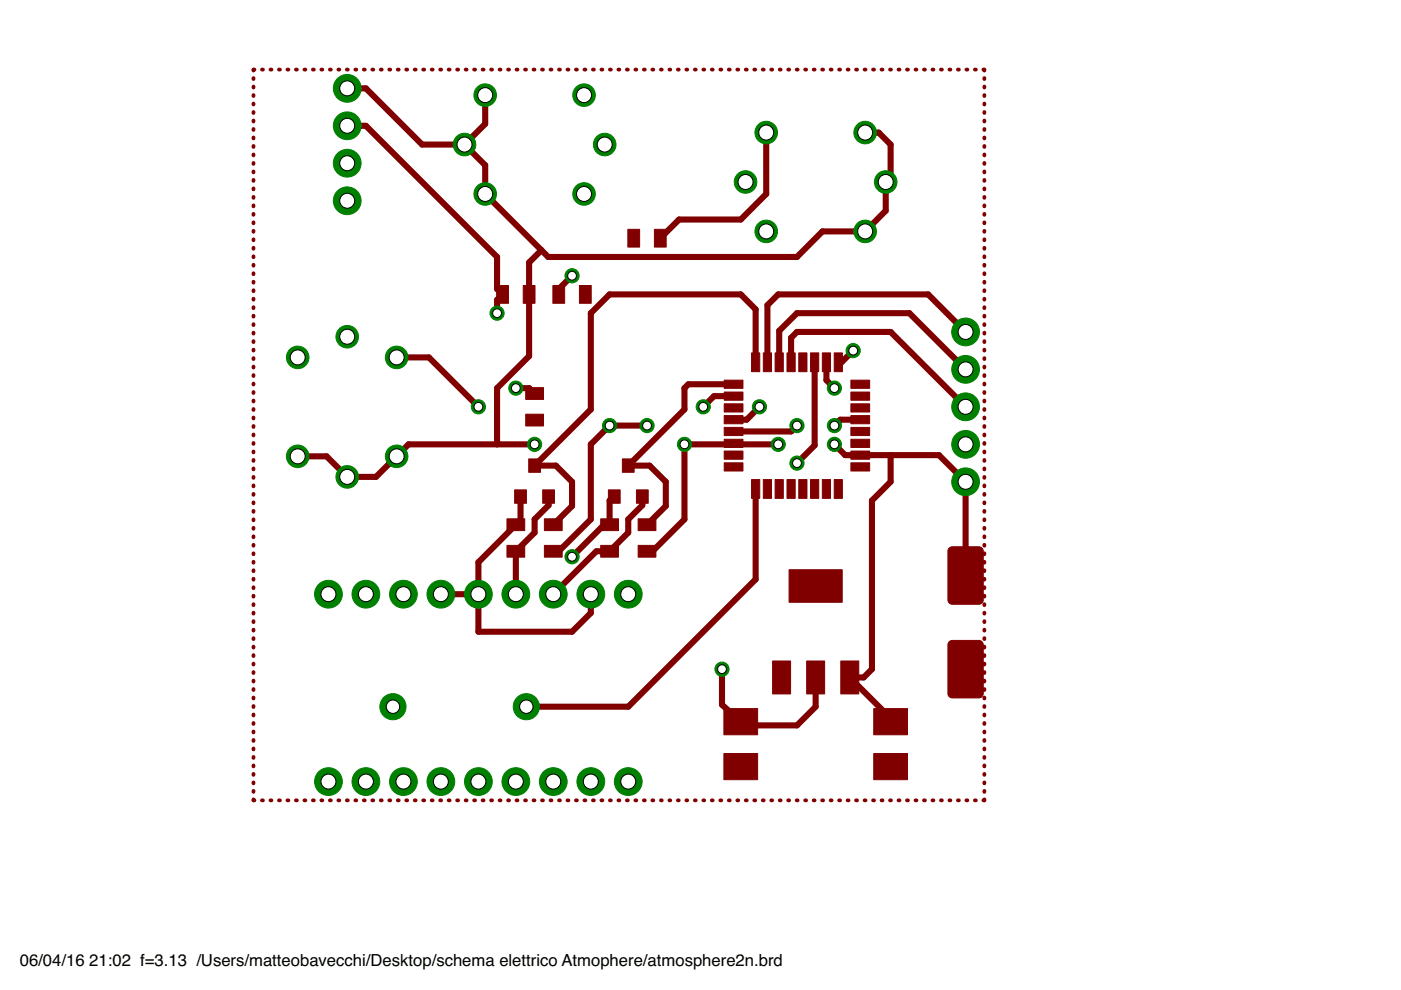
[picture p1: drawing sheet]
<svg xmlns="http://www.w3.org/2000/svg" width="297mm" height="210mm" viewBox="0 0 297 210" stroke-linecap="round" stroke-linejoin="round" font-family="sans-serif">
<defs><g id="words">
<g font-size="3.5">
<text x="4.2" y="204.7">06/04/16</text>
<text x="18.9" y="204.7">21:02 f=3.13 /Users/matteobavecchi/Desktop/schema elettrico Atmophere/atmosphere2n.brd</text>
</g>
</g></defs>
<g fill="#800000" stroke="#800000" stroke-width=".21">
<path d="M201.3 116.2l.6-.3h5.6a.93 .93 0 0 1 1 .9v10.4a.93 .93 0 0 1-1 .9h-5.6a.93 .93 0 0 1-.9-.9v-10.4z" fill-rule="evenodd"/>
<path d="M201.3 136.1l.6-.3h5.6a.93 .93 0 0 1 1 .9v10.4a.93 .93 0 0 1-1 .9h-5.6a.93 .93 0 0 1-.9-.9v-10.4z" fill-rule="evenodd"/>
</g>
<g fill="#800000" stroke="#800000" stroke-width=".21">
<path d="M153.5 80.6h4v1.7h-4z"/>
<path d="M153.5 83.1h4v1.8h-4z"/>
<path d="M153.5 85.6h4v1.8h-4z"/>
<path d="M153.5 88.1h4v1.8h-4z"/>
<path d="M153.5 90.6h4v1.8h-4z"/>
<path d="M153.5 93.1h4v1.8h-4z"/>
<path d="M153.5 95.6h4v1.8h-4z"/>
<path d="M153.5 98.1h4v1.8h-4z"/>
<path d="M159.3 101.7h1.8v4h-1.8z"/>
<path d="M161.8 101.7h1.8v4h-1.8z"/>
<path d="M164.3 101.7h1.8v4h-1.8z"/>
<path d="M166.9 101.7h1.7v4h-1.7z"/>
<path d="M169.4 101.7h1.7v4h-1.7z"/>
<path d="M171.9 101.7h1.7v4h-1.7z"/>
<path d="M174.3 101.7h1.8v4h-1.8z"/>
<path d="M176.9 101.7h1.7v4h-1.7z"/>
<path d="M180.4 98.1h4v1.8h-4z"/>
<path d="M180.4 95.6h4v1.8h-4z"/>
<path d="M180.4 93.1h4v1.8h-4z"/>
<path d="M180.4 90.6h4v1.8h-4z"/>
<path d="M180.4 88.1h4v1.8h-4z"/>
<path d="M180.4 85.6h4v1.8h-4z"/>
<path d="M180.4 83.1h4v1.8h-4z"/>
<path d="M180.4 80.6h4v1.7h-4z"/>
<path d="M176.9 74.8h1.7v4h-1.7z"/>
<path d="M174.3 74.8h1.8v4h-1.8z"/>
<path d="M171.9 74.8h1.7v4h-1.7z"/>
<path d="M169.4 74.8h1.7v4h-1.7z"/>
<path d="M166.9 74.8h1.7v4h-1.7z"/>
<path d="M164.3 74.8h1.8v4h-1.8z"/>
<path d="M161.8 74.8h1.8v4h-1.8z"/>
<path d="M159.3 74.8h1.8v4h-1.8z"/>
<path d="M109.1 103.9h2.5v2.8h-2.5z"/>
<path d="M115.1 103.9h2.5v2.8h-2.5z"/>
<path d="M112.1 97.3h2.5v2.8h-2.5z"/>
<path d="M129 103.9h2.5v2.8h-2.5z"/>
<path d="M134.9 103.9h2.5v2.8h-2.5z"/>
<path d="M132 97.3h2.5v2.8h-2.5z"/>
<path d="M185.3 150.2h7.1v5.6h-7.1z"/>
<path d="M185.3 159.8h7.1v5.5h-7.1z"/>
<path d="M153.5 150.2h7.1v5.6h-7.1z"/>
<path d="M153.5 159.8h7.1v5.5h-7.1z"/>
<path d="M107.5 115.6h3.8v2.5h-3.8z"/>
<path d="M107.5 110h3.8v2.5h-3.8z"/>
<path d="M115.4 110h3.8v2.5h-3.8z"/>
<path d="M115.4 115.6h3.8v2.5h-3.8z"/>
<path d="M127.4 115.6h3.7v2.5h-3.7z"/>
<path d="M127.4 110h3.7v2.5h-3.7z"/>
<path d="M135.3 110h3.8v2.5h-3.8z"/>
<path d="M135.3 115.6h3.8v2.5h-3.8z"/>
<path d="M105.3 60.5h2.5v3.8h-2.5z"/>
<path d="M110.9 60.5h2.5v3.8h-2.5z"/>
<path d="M133.1 48.6h2.5v3.8h-2.5z"/>
<path d="M138.7 48.6h2.5v3.8h-2.5z"/>
<path d="M111.5 87.8h3.7v2.5h-3.7z"/>
<path d="M111.5 82.2h3.7v2.5h-3.7z"/>
<path d="M117.2 60.5h2.5v3.8h-2.5z"/>
<path d="M122.9 60.5h2.4v3.8h-2.4z"/>
<path d="M163.8 140.1h3.8v7h-3.8z"/>
<path d="M171 140.1h3.8v7h-3.8z"/>
<path d="M178.3 140.1h3.8v7h-3.8z"/>
<path d="M167.3 120.8h11.3v6.9h-11.3z"/>
</g>
<g fill="none" stroke="#800000" stroke-width=".8">
<path d="M53.7 16.6v.2M53.7 18.4v.2M54 14.8h-.3v.2M55.5 14.8h.3M57.3 14.8h.3M59.1 14.8h.3M60.9 14.8h.3M62.7 14.8h.2M64.5 14.8h.2M66.3 14.8h.2M68.1 14.8h.2M69.9 14.8h.2"/>
<path d="M71.7 14.8h.2M73.5 14.8h.2M75.3 14.8h.2M77.1 14.8h.2M78.9 14.8h.2M80.7 14.8h.2M82.5 14.8h.2M84.3 14.8h.2M86.1 14.8h.2M87.9 14.8h.2M89.7 14.8h.2M91.5 14.8h.2"/>
<path d="M93.3 14.8h.2M95.1 14.8h.2M96.9 14.8h.2M98.7 14.8h.2M100.5 14.8h.2M102.3 14.8h.2M104.1 14.8h.2M105.9 14.8h.2M107.7 14.8h.2M109.5 14.8h.2M111.3 14.8h.2M113.1 14.8h.2"/>
<path d="M114.9 14.8h.2M116.7 14.8h.2M118.5 14.8h.2M120.3 14.8h.2M122.1 14.8h.2M123.9 14.8h.2M125.7 14.8h.2M127.5 14.8h.2M129.3 14.8h.2M131.1 14.8h.2M132.9 14.8h.2M134.7 14.8h.2"/>
<path d="M136.5 14.8h.2M138.3 14.8h.2M140.1 14.8h.2M141.9 14.8h.2M143.7 14.8h.2M145.5 14.8h.2M147.3 14.8h.2M149.1 14.8h.2M150.9 14.8h.2M152.7 14.8h.2M154.5 14.8h.2M156.3 14.8h.2"/>
<path d="M158.1 14.8h.2M159.9 14.8h.2M161.7 14.8h.2M163.5 14.8h.2M165.3 14.8h.2M167.1 14.8h.2M168.9 14.8h.2M170.7 14.8h.2M172.5 14.8h.2M174.3 14.8h.2M176.1 14.8h.2M177.9 14.8h.2"/>
<path d="M179.7 14.8h.2M181.5 14.8h.2M183.3 14.8h.2M185.1 14.8h.2M186.9 14.8h.2M188.7 14.8h.2M190.5 14.8h.2M192.3 14.8h.2M194.1 14.8h.2M195.9 14.8h.2M197.7 14.8h.2M199.5 14.8h.2"/>
<path d="M201.3 14.8h.2M203.1 14.8h.2M204.9 14.8h.2M206.7 14.8h.2M208.5 14.8h.2v.2M208.7 16.6v.2M208.7 18.4v.2M53.7 20.2v.2M53.7 21.9v.3M53.7 23.7v.3M53.7 25.5v.3M53.7 27.3v.3"/>
<path d="M53.7 29.1v.3M53.7 30.9v.3M53.7 32.7v.3M53.7 34.5v.3M53.7 36.3v.3M53.7 38.1v.3M53.7 39.9v.3M208.7 20.2v.2M208.7 21.9v.3M208.7 23.7v.3M208.7 25.5v.3M208.7 27.3v.3"/>
<path d="M208.7 29.1v.3M208.7 30.9v.3M208.7 32.7v.3M208.7 34.5v.3M208.7 36.3v.3M208.7 38.1v.3M208.7 39.9v.3M53.7 41.7v.3M53.7 43.5v.3M53.7 45.3v.3M53.7 47.1v.2M53.7 48.9v.2"/>
<path d="M53.7 50.7v.2M53.7 52.5v.2M53.7 54.3v.2M53.7 56.1v.2M53.7 57.9v.2M53.7 59.7v.2M208.7 41.7v.3M208.7 43.5v.3M208.7 45.3v.3M208.7 47.1v.2M208.7 48.9v.2M208.7 50.7v.2"/>
<path d="M208.7 52.5v.2M208.7 54.3v.2M208.7 56.1v.2M208.7 57.9v.2M208.7 59.7v.2M53.7 61.5v.2M53.7 63.3v.2M53.7 65.1v.2M53.7 66.9v.2M53.7 68.7v.2M53.7 70.5v.2M53.7 72.3v.2"/>
<path d="M53.7 74.1v.2M53.7 75.9v.2M53.7 77.7v.2M53.7 79.5v.2M208.7 61.5v.2M208.7 63.3v.2M208.7 65.1v.2M208.7 66.9v.2M208.7 68.7v.2M208.7 70.5v.2M208.7 72.3v.2M208.7 74.1v.2"/>
<path d="M208.7 75.9v.2M208.7 77.7v.2M208.7 79.5v.2M53.7 81.3v.2M53.7 83.1v.2M53.7 84.9v.2M53.7 86.7v.2M53.7 88.5v.2M53.7 90.3v.2M53.7 92.1v.2M53.7 93.9v.2M53.7 95.7v.2"/>
<path d="M53.7 97.5v.2M53.7 99.3v.2M208.7 81.3v.2M208.7 83.1v.2M208.7 84.9v.2M208.7 86.7v.2M208.7 88.5v.2M208.7 90.3v.2M208.7 92.1v.2M208.7 93.9v.2M208.7 95.7v.2M208.7 97.5v.2"/>
<path d="M208.7 99.3v.2M53.7 101.1v.2M53.7 102.9v.2M53.7 104.7v.2M53.7 106.5v.2M53.7 108.3v.2M53.7 110.1v.2M53.7 111.9v.2M53.7 113.7v.2M53.7 115.5v.2M53.7 117.3v.2M53.7 119.1v.2"/>
<path d="M208.7 101.1v.2M208.7 102.9v.2M208.7 104.7v.2M208.7 106.5v.2M208.7 108.3v.2M208.7 110.1v.2M208.7 111.9v.2M208.7 113.7v.2M208.7 115.5v.2M208.7 117.3v.2M208.7 119.1v.2M53.7 120.9v.2"/>
<path d="M53.7 122.7v.2M53.7 124.5v.2M53.7 126.3v.2M53.7 128.1v.2M53.7 129.9v.2M53.7 131.7v.2M53.7 133.5v.2M53.7 135.3v.2M53.7 137.1v.2M53.7 138.9v.2M208.7 120.9v.2M208.7 122.7v.2"/>
<path d="M208.7 124.5v.2M208.7 126.3v.2M208.7 128.1v.2M208.7 129.9v.2M208.7 131.7v.2M208.7 133.5v.2M208.7 135.3v.2M208.7 137.1v.2M208.7 138.9v.2M53.7 140.7v.2M53.7 142.5v.2M53.7 144.3v.2"/>
<path d="M53.7 146.1v.2M53.7 147.9v.2M53.7 149.7v.2M53.7 151.5v.2M53.7 153.3v.2M53.7 155.1v.2M53.7 156.9v.2M53.7 158.7v.2M208.7 140.7v.2M208.7 142.5v.2M208.7 144.3v.2M208.7 146.1v.2"/>
<path d="M208.7 147.9v.2M208.7 149.7v.2M208.7 151.5v.2M208.7 153.3v.2M208.7 155.1v.2M208.7 156.9v.2M208.7 158.7v.2M53.7 160.5v.2M53.7 162.3v.2M53.7 164.1v.2M53.7 165.9v.2M53.7 167.7v.2"/>
<path d="M53.7 169.5v.2h.3M55.5 169.7h.3M57.3 169.7h.3M59.1 169.7h.3M60.9 169.7h.3M62.7 169.7h.2M64.5 169.7h.2M66.3 169.7h.2M68.1 169.7h.2M69.9 169.7h.2M71.7 169.7h.2M73.5 169.7h.2"/>
<path d="M75.3 169.7h.2M77.1 169.7h.2M78.9 169.7h.2M80.7 169.7h.2M82.5 169.7h.2M84.3 169.7h.2M86.1 169.7h.2M87.9 169.7h.2M89.7 169.7h.2M91.5 169.7h.2M93.3 169.7h.2M95.1 169.7h.2"/>
<path d="M96.9 169.7h.2M98.7 169.7h.2M100.5 169.7h.2M102.3 169.7h.2M104.1 169.7h.2M105.9 169.7h.2M107.7 169.7h.2M109.5 169.7h.2M111.3 169.7h.2M113.1 169.7h.2M114.9 169.7h.2M116.7 169.7h.2"/>
<path d="M118.5 169.7h.2M120.3 169.7h.2M122.1 169.7h.2M123.9 169.7h.2M125.7 169.7h.2M127.5 169.7h.2M129.3 169.7h.2M131.1 169.7h.2M132.9 169.7h.2M134.7 169.7h.2M136.5 169.7h.2M138.3 169.7h.2"/>
<path d="M140.1 169.7h.2M141.9 169.7h.2M143.7 169.7h.2M145.5 169.7h.2M147.3 169.7h.2M149.1 169.7h.2M150.9 169.7h.2M152.7 169.7h.2M154.5 169.7h.2M156.3 169.7h.2M158.1 169.7h.2M159.9 169.7h.2"/>
<path d="M161.7 169.7h.2M163.5 169.7h.2M165.3 169.7h.2M167.1 169.7h.2M168.9 169.7h.2M170.7 169.7h.2M172.5 169.7h.2M174.3 169.7h.2M176.1 169.7h.2M177.9 169.7h.2M179.7 169.7h.2M181.5 169.7h.2"/>
<path d="M183.3 169.7h.2M185.1 169.7h.2M186.9 169.7h.2M188.7 169.7h.2M190.5 169.7h.2M192.3 169.7h.2M194.1 169.7h.2M195.9 169.7h.2M197.7 169.7h.2M199.5 169.7h.2M201.3 169.7h.2M203.1 169.7h.2"/>
<path d="M204.9 169.7h.2M206.7 169.7h.2M208.7 160.5v.2M208.7 162.3v.2M208.7 164.1v.2M208.7 165.9v.2M208.7 167.7v.2M208.7 169.5v.2h-.2"/>
</g>
<g fill="none" stroke="#800000" stroke-width="1.3">
<path d="M73.6 18.7h4l11.9 11.9h9M73.6 26.7h4l27.8 27.8v6.8l1.2 1.1-1.2 1.2v2.8M102.9 20.2v6.1l-4.4 4.3M162.5 28.1v13l-5.4 5.4h-13.1l-4 4M183.4 28.1h2.9l2.5 2.5v6.9l-1 1.1v6.1l-4.4 4.4h-9l-5.4 5.4h-52.8l-13.3-13.4v-6.1l-4.4-4.4M114.8 53l-2.6 2.6v19.9l-6.8 6.8v11.9M121.3 58.5l-2.8 2.8v1.1M84.1 75.8h6.8l10.5 10.5M160.2 76.8v-11.2l-3.1-3.2h-27.9l-3.9 4v20.4l-12 11.9h4.6l3.4 3.5v5.1l-4 4M165.2 76.8v-6.7l3.8-3.7h23.8l11.9 11.9M167.7 76.8v-5.2l1.3-1.2h19.8l15.9 15.9M172.7 76.8v17.6l-3.7 3.8"/>
<path d="M175.2 76.8v3.8l1.7 1.7M180.9 74.3l-2.5 2.5h-.7M204.7 70.4l-7.9-8h-31.8l-2.3 2.3v12.1M109.4 82.3h2.8l1.1 1.1M113.3 94.2h-26.7l-6.9 6.9h-6.1l-4.4-4.3h-6.1M137.2 90.2h-8l-3.9 4v15.9l-6.8 6.8h-1.2M155.5 84h-4.1l-2.3 2.3M155.5 81.5h-9.6l-.8 .8v4.5l-11.9 11.9h4.5l3.5 3.5v5.1l-4 4M155.5 94l.3 .2M161 86.3l-2.7 2.7h-2.8M165 94.2h-19.9v15.9l-6.8 6.8h-1.1M169 90.2l-1.3 1.3h-12.2"/>
<path d="M176.9 94.2l2.3 2.3h19.9l5.6 5.7v19.8M182.4 89h-4.2l-1.3 1.2M188.8 96.5v5.7l-3.9 3.9v35.8l-1.8 1.7h-2.9l8.6 8.7v.7M110.4 105.3v5l-9 8.9v14.7h19.9l4-3.9v-4M116.3 105.3v1.8l-3 3v2.8l-3.9 4v9.1M130.2 105.3h-.1l-.9 .8v5.2h-1.1l-6.8 6.7M136.2 105.3v1.8l-3 3v2.8l-4 4h-2.8l-9.1 9.1M160.2 103.7v19.1l-27 27h-21.6M93.5 126h7.9M153.1 141.9v7.5l4 3.6 .4 .8h11.5l3.9-4v-6.2"/>
</g>
<circle cx="83.3" cy="149.8" r="2.77" fill="#008000" stroke="#008000" stroke-width=".21"/>
<circle cx="83.3" cy="149.8" r="1.42" fill="#fff" stroke="#000" stroke-width=".21"/>
<circle cx="111.6" cy="149.8" r="2.77" fill="#008000" stroke="#008000" stroke-width=".21"/>
<circle cx="111.6" cy="149.8" r="1.42" fill="#fff" stroke="#000" stroke-width=".21"/>
<circle cx="73.6" cy="18.7" r="2.94" fill="#008000" stroke="#008000" stroke-width=".21"/>
<circle cx="73.6" cy="18.7" r="1.59" fill="#fff" stroke="#000" stroke-width=".21"/>
<circle cx="73.6" cy="26.7" r="2.94" fill="#008000" stroke="#008000" stroke-width=".21"/>
<circle cx="73.6" cy="26.7" r="1.59" fill="#fff" stroke="#000" stroke-width=".21"/>
<circle cx="73.6" cy="34.6" r="2.94" fill="#008000" stroke="#008000" stroke-width=".21"/>
<circle cx="73.6" cy="34.6" r="1.59" fill="#fff" stroke="#000" stroke-width=".21"/>
<circle cx="73.6" cy="42.6" r="2.94" fill="#008000" stroke="#008000" stroke-width=".21"/>
<circle cx="73.6" cy="42.6" r="1.59" fill="#fff" stroke="#000" stroke-width=".21"/>
<circle cx="133.2" cy="126" r="2.94" fill="#008000" stroke="#008000" stroke-width=".21"/>
<circle cx="133.2" cy="126" r="1.59" fill="#fff" stroke="#000" stroke-width=".21"/>
<circle cx="125.3" cy="126" r="2.94" fill="#008000" stroke="#008000" stroke-width=".21"/>
<circle cx="125.3" cy="126" r="1.59" fill="#fff" stroke="#000" stroke-width=".21"/>
<circle cx="117.3" cy="126" r="2.94" fill="#008000" stroke="#008000" stroke-width=".21"/>
<circle cx="117.3" cy="126" r="1.59" fill="#fff" stroke="#000" stroke-width=".21"/>
<circle cx="109.4" cy="126" r="2.94" fill="#008000" stroke="#008000" stroke-width=".21"/>
<circle cx="109.4" cy="126" r="1.59" fill="#fff" stroke="#000" stroke-width=".21"/>
<circle cx="101.4" cy="126" r="2.94" fill="#008000" stroke="#008000" stroke-width=".21"/>
<circle cx="101.4" cy="126" r="1.59" fill="#fff" stroke="#000" stroke-width=".21"/>
<circle cx="93.5" cy="126" r="2.94" fill="#008000" stroke="#008000" stroke-width=".21"/>
<circle cx="93.5" cy="126" r="1.59" fill="#fff" stroke="#000" stroke-width=".21"/>
<circle cx="85.5" cy="126" r="2.94" fill="#008000" stroke="#008000" stroke-width=".21"/>
<circle cx="85.5" cy="126" r="1.59" fill="#fff" stroke="#000" stroke-width=".21"/>
<circle cx="77.6" cy="126" r="2.94" fill="#008000" stroke="#008000" stroke-width=".21"/>
<circle cx="77.6" cy="126" r="1.59" fill="#fff" stroke="#000" stroke-width=".21"/>
<circle cx="69.6" cy="126" r="2.94" fill="#008000" stroke="#008000" stroke-width=".21"/>
<circle cx="69.6" cy="126" r="1.59" fill="#fff" stroke="#000" stroke-width=".21"/>
<circle cx="69.6" cy="165.7" r="2.94" fill="#008000" stroke="#008000" stroke-width=".21"/>
<circle cx="69.6" cy="165.7" r="1.59" fill="#fff" stroke="#000" stroke-width=".21"/>
<circle cx="77.6" cy="165.7" r="2.94" fill="#008000" stroke="#008000" stroke-width=".21"/>
<circle cx="77.6" cy="165.7" r="1.59" fill="#fff" stroke="#000" stroke-width=".21"/>
<circle cx="85.5" cy="165.7" r="2.94" fill="#008000" stroke="#008000" stroke-width=".21"/>
<circle cx="85.5" cy="165.7" r="1.59" fill="#fff" stroke="#000" stroke-width=".21"/>
<circle cx="93.5" cy="165.7" r="2.94" fill="#008000" stroke="#008000" stroke-width=".21"/>
<circle cx="93.5" cy="165.7" r="1.59" fill="#fff" stroke="#000" stroke-width=".21"/>
<circle cx="101.4" cy="165.7" r="2.94" fill="#008000" stroke="#008000" stroke-width=".21"/>
<circle cx="101.4" cy="165.7" r="1.59" fill="#fff" stroke="#000" stroke-width=".21"/>
<circle cx="109.4" cy="165.7" r="2.94" fill="#008000" stroke="#008000" stroke-width=".21"/>
<circle cx="109.4" cy="165.7" r="1.59" fill="#fff" stroke="#000" stroke-width=".21"/>
<circle cx="117.3" cy="165.7" r="2.94" fill="#008000" stroke="#008000" stroke-width=".21"/>
<circle cx="117.3" cy="165.7" r="1.59" fill="#fff" stroke="#000" stroke-width=".21"/>
<circle cx="125.3" cy="165.7" r="2.94" fill="#008000" stroke="#008000" stroke-width=".21"/>
<circle cx="125.3" cy="165.7" r="1.59" fill="#fff" stroke="#000" stroke-width=".21"/>
<circle cx="133.2" cy="165.7" r="2.94" fill="#008000" stroke="#008000" stroke-width=".21"/>
<circle cx="133.2" cy="165.7" r="1.59" fill="#fff" stroke="#000" stroke-width=".21"/>
<circle cx="204.7" cy="102.2" r="2.94" fill="#008000" stroke="#008000" stroke-width=".21"/>
<circle cx="204.7" cy="102.2" r="1.59" fill="#fff" stroke="#000" stroke-width=".21"/>
<circle cx="204.7" cy="94.2" r="2.94" fill="#008000" stroke="#008000" stroke-width=".21"/>
<circle cx="204.7" cy="94.2" r="1.59" fill="#fff" stroke="#000" stroke-width=".21"/>
<circle cx="204.7" cy="86.3" r="2.94" fill="#008000" stroke="#008000" stroke-width=".21"/>
<circle cx="204.7" cy="86.3" r="1.59" fill="#fff" stroke="#000" stroke-width=".21"/>
<circle cx="204.7" cy="78.3" r="2.94" fill="#008000" stroke="#008000" stroke-width=".21"/>
<circle cx="204.7" cy="78.3" r="1.59" fill="#fff" stroke="#000" stroke-width=".21"/>
<circle cx="204.7" cy="70.4" r="2.94" fill="#008000" stroke="#008000" stroke-width=".21"/>
<circle cx="204.7" cy="70.4" r="1.59" fill="#fff" stroke="#000" stroke-width=".21"/>
<circle cx="73.6" cy="101.1" r="2.39" fill="#008000" stroke="#008000" stroke-width=".21"/>
<circle cx="73.6" cy="101.1" r="1.59" fill="#fff" stroke="#000" stroke-width=".21"/>
<circle cx="73.6" cy="71.4" r="2.39" fill="#008000" stroke="#008000" stroke-width=".21"/>
<circle cx="73.6" cy="71.4" r="1.59" fill="#fff" stroke="#000" stroke-width=".21"/>
<circle cx="63.1" cy="96.8" r="2.39" fill="#008000" stroke="#008000" stroke-width=".21"/>
<circle cx="63.1" cy="96.8" r="1.59" fill="#fff" stroke="#000" stroke-width=".21"/>
<circle cx="84.1" cy="96.8" r="2.39" fill="#008000" stroke="#008000" stroke-width=".21"/>
<circle cx="84.1" cy="96.8" r="1.59" fill="#fff" stroke="#000" stroke-width=".21"/>
<circle cx="84.1" cy="75.8" r="2.39" fill="#008000" stroke="#008000" stroke-width=".21"/>
<circle cx="84.1" cy="75.8" r="1.59" fill="#fff" stroke="#000" stroke-width=".21"/>
<circle cx="63.1" cy="75.8" r="2.39" fill="#008000" stroke="#008000" stroke-width=".21"/>
<circle cx="63.1" cy="75.8" r="1.59" fill="#fff" stroke="#000" stroke-width=".21"/>
<circle cx="98.5" cy="30.6" r="2.39" fill="#008000" stroke="#008000" stroke-width=".21"/>
<circle cx="98.5" cy="30.6" r="1.59" fill="#fff" stroke="#000" stroke-width=".21"/>
<circle cx="128.2" cy="30.6" r="2.39" fill="#008000" stroke="#008000" stroke-width=".21"/>
<circle cx="128.2" cy="30.6" r="1.59" fill="#fff" stroke="#000" stroke-width=".21"/>
<circle cx="102.9" cy="20.2" r="2.39" fill="#008000" stroke="#008000" stroke-width=".21"/>
<circle cx="102.9" cy="20.2" r="1.59" fill="#fff" stroke="#000" stroke-width=".21"/>
<circle cx="102.9" cy="41.1" r="2.39" fill="#008000" stroke="#008000" stroke-width=".21"/>
<circle cx="102.9" cy="41.1" r="1.59" fill="#fff" stroke="#000" stroke-width=".21"/>
<circle cx="123.8" cy="41.1" r="2.39" fill="#008000" stroke="#008000" stroke-width=".21"/>
<circle cx="123.8" cy="41.1" r="1.59" fill="#fff" stroke="#000" stroke-width=".21"/>
<circle cx="123.8" cy="20.2" r="2.39" fill="#008000" stroke="#008000" stroke-width=".21"/>
<circle cx="123.8" cy="20.2" r="1.59" fill="#fff" stroke="#000" stroke-width=".21"/>
<circle cx="187.8" cy="38.6" r="2.39" fill="#008000" stroke="#008000" stroke-width=".21"/>
<circle cx="187.8" cy="38.6" r="1.59" fill="#fff" stroke="#000" stroke-width=".21"/>
<circle cx="158.1" cy="38.6" r="2.39" fill="#008000" stroke="#008000" stroke-width=".21"/>
<circle cx="158.1" cy="38.6" r="1.59" fill="#fff" stroke="#000" stroke-width=".21"/>
<circle cx="183.4" cy="49.1" r="2.39" fill="#008000" stroke="#008000" stroke-width=".21"/>
<circle cx="183.4" cy="49.1" r="1.59" fill="#fff" stroke="#000" stroke-width=".21"/>
<circle cx="183.4" cy="28.1" r="2.39" fill="#008000" stroke="#008000" stroke-width=".21"/>
<circle cx="183.4" cy="28.1" r="1.59" fill="#fff" stroke="#000" stroke-width=".21"/>
<circle cx="162.5" cy="28.1" r="2.39" fill="#008000" stroke="#008000" stroke-width=".21"/>
<circle cx="162.5" cy="28.1" r="1.59" fill="#fff" stroke="#000" stroke-width=".21"/>
<circle cx="162.5" cy="49.1" r="2.39" fill="#008000" stroke="#008000" stroke-width=".21"/>
<circle cx="162.5" cy="49.1" r="1.59" fill="#fff" stroke="#000" stroke-width=".21"/>
<circle cx="169" cy="90.2" r="1.5" fill="#008000" stroke="#008000" stroke-width=".21"/>
<circle cx="169" cy="90.2" r=".93" fill="#fff" stroke="#000" stroke-width=".21"/>
<circle cx="176.9" cy="90.2" r="1.5" fill="#008000" stroke="#008000" stroke-width=".21"/>
<circle cx="176.9" cy="90.2" r=".93" fill="#fff" stroke="#000" stroke-width=".21"/>
<circle cx="149.1" cy="86.3" r="1.5" fill="#008000" stroke="#008000" stroke-width=".21"/>
<circle cx="149.1" cy="86.3" r=".93" fill="#fff" stroke="#000" stroke-width=".21"/>
<circle cx="105.4" cy="66.4" r="1.5" fill="#008000" stroke="#008000" stroke-width=".21"/>
<circle cx="105.4" cy="66.4" r=".93" fill="#fff" stroke="#000" stroke-width=".21"/>
<circle cx="121.3" cy="58.5" r="1.5" fill="#008000" stroke="#008000" stroke-width=".21"/>
<circle cx="121.3" cy="58.5" r=".93" fill="#fff" stroke="#000" stroke-width=".21"/>
<circle cx="176.9" cy="82.3" r="1.5" fill="#008000" stroke="#008000" stroke-width=".21"/>
<circle cx="176.9" cy="82.3" r=".93" fill="#fff" stroke="#000" stroke-width=".21"/>
<circle cx="109.4" cy="82.3" r="1.5" fill="#008000" stroke="#008000" stroke-width=".21"/>
<circle cx="109.4" cy="82.3" r=".93" fill="#fff" stroke="#000" stroke-width=".21"/>
<circle cx="101.4" cy="86.3" r="1.5" fill="#008000" stroke="#008000" stroke-width=".21"/>
<circle cx="101.4" cy="86.3" r=".93" fill="#fff" stroke="#000" stroke-width=".21"/>
<circle cx="169" cy="98.2" r="1.5" fill="#008000" stroke="#008000" stroke-width=".21"/>
<circle cx="169" cy="98.2" r=".93" fill="#fff" stroke="#000" stroke-width=".21"/>
<circle cx="180.9" cy="74.3" r="1.5" fill="#008000" stroke="#008000" stroke-width=".21"/>
<circle cx="180.9" cy="74.3" r=".93" fill="#fff" stroke="#000" stroke-width=".21"/>
<circle cx="176.9" cy="94.2" r="1.5" fill="#008000" stroke="#008000" stroke-width=".21"/>
<circle cx="176.9" cy="94.2" r=".93" fill="#fff" stroke="#000" stroke-width=".21"/>
<circle cx="165" cy="94.2" r="1.5" fill="#008000" stroke="#008000" stroke-width=".21"/>
<circle cx="165" cy="94.2" r=".93" fill="#fff" stroke="#000" stroke-width=".21"/>
<circle cx="161" cy="86.3" r="1.5" fill="#008000" stroke="#008000" stroke-width=".21"/>
<circle cx="161" cy="86.3" r=".93" fill="#fff" stroke="#000" stroke-width=".21"/>
<circle cx="145.1" cy="94.2" r="1.5" fill="#008000" stroke="#008000" stroke-width=".21"/>
<circle cx="145.1" cy="94.2" r=".93" fill="#fff" stroke="#000" stroke-width=".21"/>
<circle cx="137.2" cy="90.2" r="1.5" fill="#008000" stroke="#008000" stroke-width=".21"/>
<circle cx="137.2" cy="90.2" r=".93" fill="#fff" stroke="#000" stroke-width=".21"/>
<circle cx="129.2" cy="90.2" r="1.5" fill="#008000" stroke="#008000" stroke-width=".21"/>
<circle cx="129.2" cy="90.2" r=".93" fill="#fff" stroke="#000" stroke-width=".21"/>
<circle cx="113.3" cy="94.2" r="1.5" fill="#008000" stroke="#008000" stroke-width=".21"/>
<circle cx="113.3" cy="94.2" r=".93" fill="#fff" stroke="#000" stroke-width=".21"/>
<circle cx="153.1" cy="141.9" r="1.5" fill="#008000" stroke="#008000" stroke-width=".21"/>
<circle cx="153.1" cy="141.9" r=".93" fill="#fff" stroke="#000" stroke-width=".21"/>
<circle cx="121.3" cy="118" r="1.5" fill="#008000" stroke="#008000" stroke-width=".21"/>
<circle cx="121.3" cy="118" r=".93" fill="#fff" stroke="#000" stroke-width=".21"/>
<use href="#words"/>
</svg>
